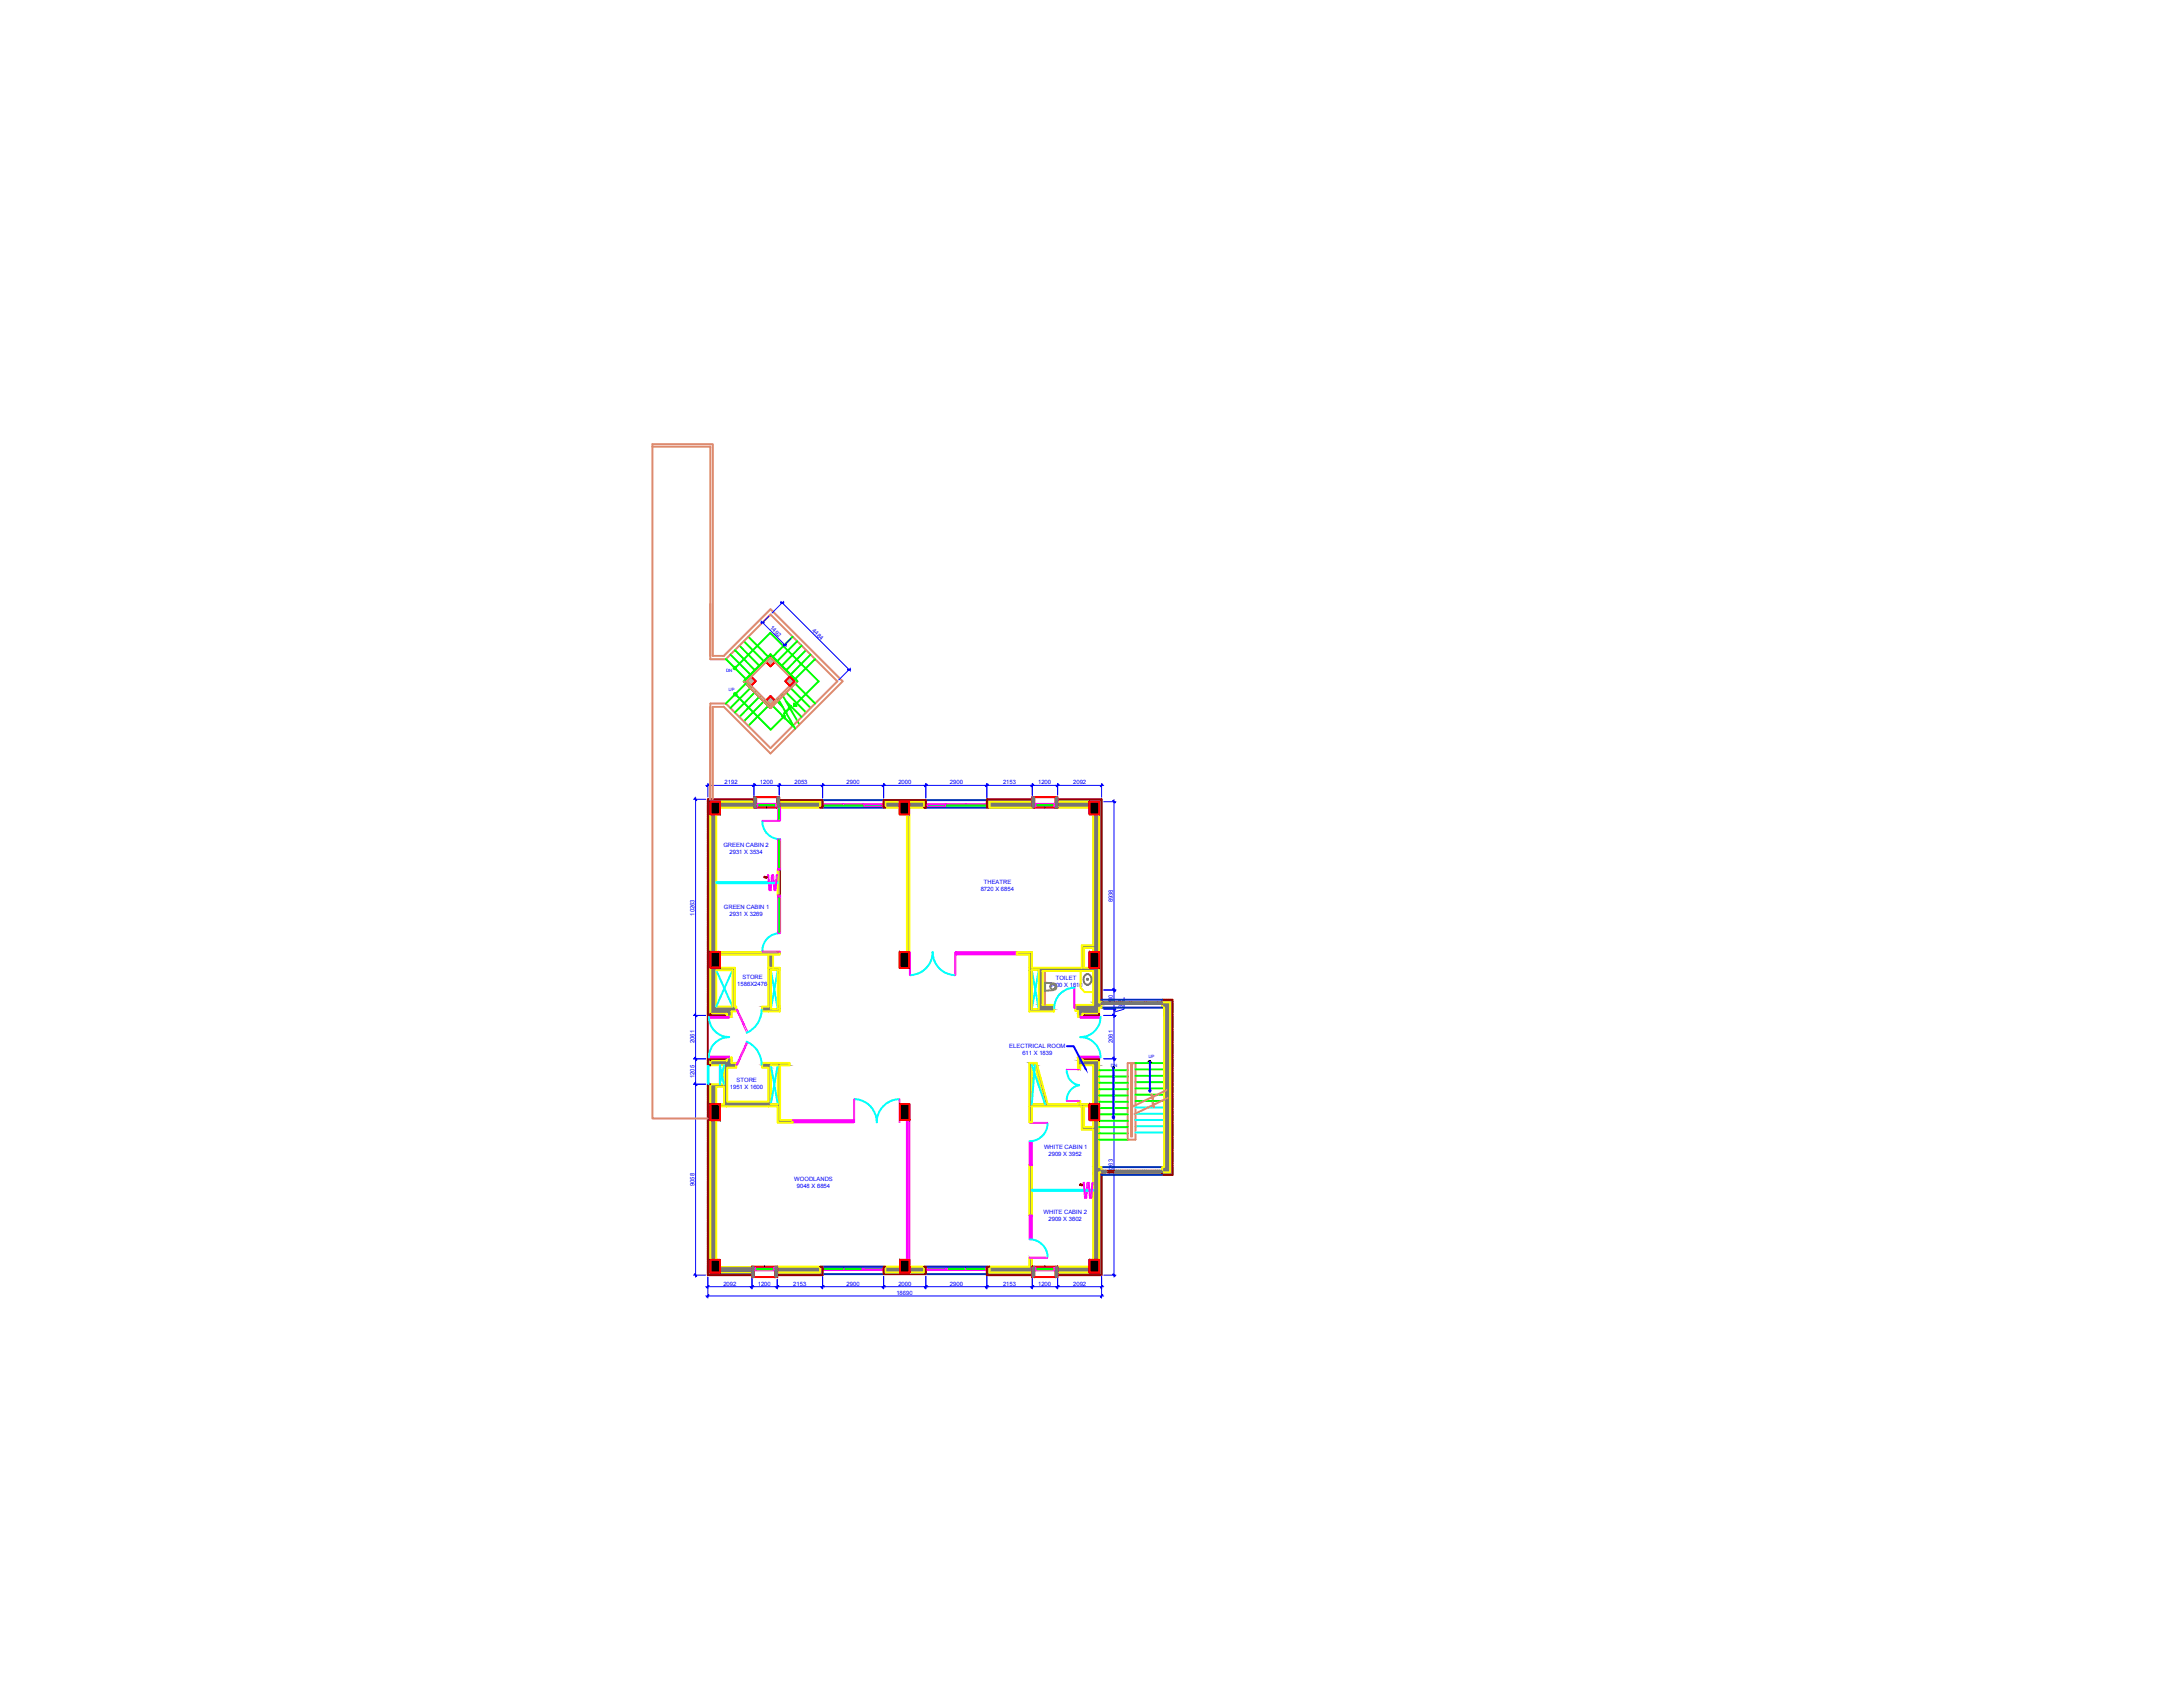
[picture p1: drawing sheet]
<svg xmlns="http://www.w3.org/2000/svg" width="279mm" height="216mm" viewBox="0 0 279 216" stroke-linecap="round" stroke-linejoin="round" font-family="sans-serif">
<defs><g id="words">
<g font-size=".8" fill="#00f">
<text x="98.5" y="80.4" transform="rotate(45 98.5 80.4)">1492</text>
<text x="103.9" y="80.7" transform="rotate(45 103.9 80.7)">4484</text>
<text x="92.7" y="100.4">2192</text>
<text x="97.3" y="100.4">1200</text>
<text x="101.7" y="100.4">2053</text>
<text x="108.4" y="100.4">2900</text>
<text x="115" y="100.4">2000</text>
<text x="121.6" y="100.4">2900</text>
<text x="128.4" y="100.4">2153</text>
<text x="132.9" y="100.4">1200</text>
<text x="137.4" y="100.4">2092</text>
<text x="92.6" y="108.4">GREEN CABIN 2</text>
<text x="93.4" y="109.3">2931 X 3534</text>
<text x="125.9" y="113.1">THEATRE</text>
<text x="88.9" y="117.2" transform="rotate(-90 88.9 117.2)">10263</text>
<text x="92.6" y="116.4">GREEN CABIN 1</text>
<text x="93.4" y="117.3">2931 X 3269</text>
<text x="125.5" y="114">8720 X 6854</text>
<text x="142.4" y="115.5" transform="rotate(-90 142.4 115.5)">8938</text>
<text x="95" y="125.3">STORE</text>
<text x="135.1" y="125.4">TOILET</text>
<text x="94.4" y="126.2">1586X2476</text>
<text x="134.3" y="126.3">2400 X 1610</text>
<text x="142.4" y="128.5" transform="rotate(-90 142.4 128.5)">900</text>
<text x="143.7" y="129" transform="rotate(-90 143.7 129)">305</text>
<text x="88.9" y="138" transform="rotate(-90 88.9 138)">1205</text>
<text x="88.9" y="133.5" transform="rotate(-90 88.9 133.5)">2061</text>
<text x="129.2" y="134.1">ELECTRICAL ROOM</text>
<text x="130.9" y="135.1">611 X 1839</text>
<text x="142.4" y="133.5" transform="rotate(-90 142.4 133.5)">2061</text>
<text x="93.4" y="139.3">1951 X 1600</text>
<text x="94.3" y="138.4">STORE</text>
<text x="133.6" y="147.1">WHITE CABIN 1</text>
<text x="134.2" y="147.9">2909 X 3952</text>
<text x="88.9" y="151.8" transform="rotate(-90 88.9 151.8)">9058</text>
<text x="101.7" y="151.2">WOODLANDS</text>
<text x="102" y="152.1">9048 X 6854</text>
<text x="133.6" y="155.3">WHITE CABIN 2</text>
<text x="142.4" y="150.4" transform="rotate(-90 142.4 150.4)">10263</text>
<text x="134.2" y="156.2">2909 X 3602</text>
<text x="92.6" y="164.5">2092</text>
<text x="97" y="164.5">1200</text>
<text x="101.5" y="164.5">2153</text>
<text x="108.4" y="164.5">2900</text>
<text x="114.7" y="165.7">18690</text>
<text x="115" y="164.5">2000</text>
<text x="121.6" y="164.5">2900</text>
<text x="128.4" y="164.5">2153</text>
<text x="132.9" y="164.5">1200</text>
<text x="137.4" y="164.5">2092</text>
</g>
<g font-size=".6" fill="#00f">
<text x="92.9" y="86.1">DN</text>
<text x="93.2" y="88.4">UP</text>
<text x="142.2" y="136.5">DN</text>
<text x="147" y="135.4">UP</text>
</g>
</g></defs>
<!-- layer: A- Hatch (W) -->
<g fill="#767676" stroke="#767676" stroke-width=".13">
<path d="M99.5 143.3h2v.4z"/>
<path d="M133.4 128.6h1.5z"/>
<path d="M131.7 129.1h3.2v.3z"/>
<path d="M131.7 136h1z"/>
<path d="M131.7 161h.4v1.1z"/>
<path d="M99.5 111.4h.3z"/>
<path d="M99.5 111.4h.3v3.2z"/>
<path d="M92.1 121.8h5.5z"/>
<path d="M92.1 122.2h7.7z"/>
<path d="M116.1 104.2l.3 17.6v-17.6zM116.1 104.2l.3 17.6h-.3z"/>
<path d="M99.8 136l1.3 .3v-.3zM99.8 136l1.3 .3h-1.3z"/>
<path d="M99.5 141.6l.3 1.7v-1.7zM99.5 141.6l.3 1.7h-.3z"/>
<path d="M99.5 143.3h2zM99.5 143.3h2z"/>
<path d="M131.7 141.6l.4 2v-2zM131.7 141.6l.4 2h-.4z"/>
<path d="M99.5 143.7h2zM99.5 143.3l2 .4h-2z"/>
<path d="M131.7 149.1l.4 6.5v-6.5zM131.7 149.1l.4 6.5h-.4z"/>
<path d="M139.9 104.2l.8 16.8v-16.8zM139.9 104.2l.8 16.8h-.8z"/>
<path d="M138.5 121l2.2 .3v-.3zM138.5 121l2.2 .3h-2.2z"/>
<path d="M139.9 121.3l.8 .5v-.5zM139.9 121.3l.8 .5h-.8z"/>
<path d="M131.7 121.8h.4zM131.7 121.8h.4z"/>
<path d="M131.7 121.8l.4 .4v-.4zM131.7 121.8l.4 .4h-.4z"/>
<path d="M130.1 121.8l1.6 .4v-.4zM130.1 121.8l1.6 .4h-1.6z"/>
<path d="M138.5 121.3l.2 2.6v-2.6zM138.5 121.3l.2 2.6h-.2z"/>
<path d="M131.7 122.2l.4 1.7v-1.7zM131.7 122.2l.4 1.7h-.4z"/>
<path d="M131.7 123.9l9 .2v-.2zM131.7 123.9l9 .2h-9z"/>
<path d="M132.9 124.1l7.8 .1zM132.9 124.1l7.8 .1z"/>
<path d="M132.9 124.2l7.8 .1v-.1zM132.9 124.2l7.8 .1h-7.8z"/>
<path d="M139.9 124.3l.8 4v-4zM139.9 124.3l.8 4h-.8z"/>
<path d="M132.9 124.3l.5 4.3v-4.3zM132.9 124.3l.5 4.3h-.5zM132.9 128.6h.5zM132.9 128.6h.5z"/>
<path d="M139.9 128.3l1.1 .3v-.3zM139.9 128.3l1.1 .3h-1.1z"/>
<path d="M148.7 128.3l1.1 .7v-.7zM148.7 128.3l1.1 .7h-1.1z"/>
<path d="M137.6 128.6l3.4 .4v-.4zM137.6 128.6l3.4 .4h-3.4z"/>
<path d="M132.9 128.6l2 .5v-.5zM132.9 128.6l2 .5h-2z"/>
<path d="M131.7 124.1l.4 5v-5zM131.7 124.1l.4 5h-.4z"/>
<path d="M137.6 129l3.1 .4v-.4zM137.6 129l3.1 .4h-3.1z"/>
<path d="M131.7 129.4h3.2zM131.7 129.1l3.2 .3h-3.2z"/>
<path d="M138 129.4l2.7 .3v-.3zM138 129.4l2.7 .3h-2.7z"/>
<path d="M138 129.7l.6 .4v-.4zM138 129.7l.6 .4h-.6z"/>
<path d="M138 135.3l.6 .4v-.4zM138 135.3l.6 .4h-.6z"/>
<path d="M93 135.3l.6 .4v-.4zM93 135.3l.6 .4h-.6z"/>
<path d="M90.9 135.7l2.7 .3v-.3zM90.9 135.7l2.7 .3h-2.7z"/>
<path d="M131.7 136l1.1 .3-.1-.3zM131.7 136l1.1 .3h-1.1z"/>
<path d="M132.1 136.3h.7zM132.1 136.3h.7z"/>
<path d="M131.7 136.3h.4zM131.7 136.3h.4z"/>
<path d="M138 135.7l2.7 .6v-.6zM138 135.7l2.7 .6h-2.7z"/>
<path d="M97.5 136l2.3 .3v-.3zM97.5 136l2.3 .3h-2.3z"/>
<path d="M90.9 136l3.3 .3v-.3zM90.9 136l3.3 .3h-3.3z"/>
<path d="M99.5 136.3h.3zM99.5 136.3h.3z"/>
<path d="M97.5 136.3l1.2 .3v-.3zM97.5 136.3l1.2 .3h-1.2z"/>
<path d="M92.7 136.3l1.5 .3v-.3zM92.7 136.3l1.5 .3h-1.5z"/>
<path d="M138 136.3l.3 .6v-.6zM138 136.3l.3 .6h-.3z"/>
<path d="M92.7 136.6l.4 2.2v-2.2zM92.7 136.6l.4 2.2h-.4z"/>
<path d="M90.9 138.8l2.2 .3v-.3zM90.9 138.8l2.2 .3h-2.2z"/>
<path d="M98.3 136.6l.4 4.4v-4.4zM98.3 136.6l.4 4.4h-.4z"/>
<path d="M92.7 139.1l.4 1.9v-1.9zM92.7 139.1l.4 1.9h-.4z"/>
<path d="M139.9 136.3l.8 5v-5zM139.9 136.3l.8 5h-.8z"/>
<path d="M138 140.9l.3 .4v-.4zM138 140.9l.3 .4h-.3z"/>
<path d="M132.4 136.3l1.7 5-1.3-5zM132.4 136.3l1.7 5h-.3z"/>
<path d="M131.7 136.3l.4 5v-5zM131.7 136.3l.4 5h-.4z"/>
<path d="M99.5 136.3l.3 5v-5zM99.5 136.3l.3 5h-.3z"/>
<path d="M92.7 141l6 .3v-.3zM92.7 141l6 .3h-6z"/>
<path d="M138 141.3h2.7zM138 141.3h2.7z"/>
<path d="M131.7 141.3h2.4zM131.7 141.3h2.4z"/>
<path d="M92.7 141.3h7.1zM92.7 141.3h7.1z"/>
<path d="M90.9 139.1l.8 2.2v-2.2zM90.9 139.1l.8 2.2h-.8z"/>
<path d="M131.7 141.3l9 .3v-.3zM131.7 141.3l9 .3h-9z"/>
<path d="M90.9 141.3l8.9 .3v-.3zM90.9 141.3l8.9 .3h-8.9z"/>
<path d="M139.9 143.4l.8 .8v-.8zM139.9 143.4l.8 .8h-.8z"/>
<path d="M138.5 141.6l.2 2.6v-2.6zM138.5 141.6l.2 2.6h-.2z"/>
<path d="M138.5 144.2l2.2 .4v-.4zM138.5 144.2l2.2 .4h-2.2z"/>
<path d="M149 129l.8 20.4v-20.4zM149 129l.8 20.4h-.8z"/>
<path d="M139.9 144.6l.8 4.8v-4.8zM139.9 144.6l.8 4.8h-.8z"/>
<path d="M148.7 149.4l1.1 .6v-.6zM148.7 149.4l1.1 .6h-1.1z"/>
<path d="M139.9 149.4l1.1 .6v-.6zM139.9 149.4l1.1 .6h-1.1z"/>
<path d="M131.7 161h.4zM131.7 161h.4z"/>
<path d="M139.9 150l.8 11.2v-11.2zM139.9 150l.8 11.2h-.8z"/>
<path d="M90.9 143.4l.8 17.8v-17.8zM90.9 143.4l.8 17.8h-.8z"/>
<path d="M131.7 162.1h.4zM131.7 161l.4 1.1h-.4z"/>
<path d="M135.4 162.1l4 .7v-.7zM135.4 162.1l4 .7h-4z"/>
<path d="M126.6 162.1l5.5 .7v-.7zM126.6 162.1l5.5 .7h-5.5z"/>
<path d="M116.4 162.1l1.9 .7v-.7zM116.4 162.1l1.9 .7h-1.9z"/>
<path d="M113.3 162.1l1.9 .7v-.7zM113.3 162.1l1.9 .7h-1.9z"/>
<path d="M99.5 162.1l5.5 .7v-.7zM99.5 162.1l5.5 .7h-5.5z"/>
<path d="M92.1 162.1l4.1 .7v-.7zM92.1 162.1l4.1 .7h-4.1z"/>
<path d="M126.6 102.6l5.5 .8v-.8zM126.6 102.6l5.5 .8h-5.5zM126.6 103.4h5.5zM126.6 103.4h5.5z"/>
<path d="M116.4 102.6l1.9 .8v-.8zM116.4 102.6l1.9 .8h-1.9z"/>
<path d="M113.3 102.6l1.9 .8v-.8zM113.3 102.6l1.9 .8h-1.9z"/>
<path d="M99.7 102.6l5.3 .8v-.8zM99.7 102.6l5.3 .8h-5.3z"/>
<path d="M92.1 102.6l4.4 .8v-.8zM92.1 102.6l4.4 .8h-4.4z"/>
<path d="M135.4 102.6l4 .8v-.8zM135.4 102.6l4 .8h-4z"/>
<path d="M99.5 114.6h.3zM99.5 111.4l.3 3.2h-.3z"/>
<path d="M92.1 121.8h7.7zM92.1 121.8h7.7z"/>
<path d="M90.9 104.2l.8 17.6v-17.6zM90.9 104.2l.8 17.6h-.8z"/>
<path d="M92.1 121.8l7.7 .4v-.4zM92.1 121.8l7.7 .4h-7.7zM92.1 122.2h7.7z"/>
<path d="M98.3 122.2l.7 1.7v-1.7zM98.3 122.2l.7 1.7h-.7z"/>
<path d="M98.3 123.9l1.5 .2v-.2zM98.3 123.9l1.5 .2h-1.5z"/>
<path d="M90.9 123.9l3.2 .3v-.3zM90.9 123.9l3.2 .3h-3.2z"/>
<path d="M93.7 124.2h.4zM93.7 124.2h.4z"/>
<path d="M93.7 124.2l.4 4.6v-4.6zM93.7 124.2l.4 4.6h-.4z"/>
<path d="M90.9 124.2l.8 4.6v-4.6zM90.9 124.2l.8 4.6h-.8z"/>
<path d="M98.3 124.1l.4 4.7v-4.7zM98.3 124.1l.4 4.7h-.4z"/>
<path d="M93.7 128.8h.5zM93.7 128.8h.5z"/>
<path d="M90.9 128.8h2.8zM90.9 128.8h2.8z"/>
<path d="M99.5 124.1l.3 5v-5zM99.5 124.1l.3 5h-.3z"/>
<path d="M97.5 128.8l1.2 .3v-.3zM97.5 128.8l1.2 .3h-1.2z"/>
<path d="M97.5 129.1l2.3 .3v-.3zM97.5 129.1l2.3 .3h-2.3z"/>
<path d="M90.9 128.8l3.3 .6v-.6zM90.9 128.8l3.3 .6h-3.3z"/>
<path d="M90.9 129.4l2.7 .3v-.3zM90.9 129.4l2.7 .3h-2.7z"/>
<path d="M93 129.7l.6 .4v-.4zM93 129.7l.6 .4h-.6z"/>
</g>
<!-- layer: A- Hatch (S) -->
<g fill="none" stroke="#767676" stroke-width=".25">
<path d="M90.7 102.3h-.1M90.9 102.3l-.3 .3M90.9 102.7l-.3 .4M90.9 103l-.3 .3M90.9 103.2l-.3 .3M90.9 103.4l-.3 .4M90.9 103.7l-.3 .3M90.9 103.9l-.3 .3M90.9 104.2l-.3 .3M90.9 104.4l-.3 .3M90.9 104.6l-.3 .4M90.9 104.9l-.3 .3"/>
<path d="M90.9 105.1l-.3 .3M90.9 105.3l-.3 .4M90.9 105.6l-.3 .3M90.9 105.8l-.3 .3M90.9 106.1l-.3 .3M90.9 106.3l-.3 .3M90.9 106.5l-.3 .4M90.9 106.8l-.3 .3M90.9 107l-.3 .3M90.9 107.2l-.3 .4M90.9 107.5l-.3 .3M90.9 107.7l-.3 .3"/>
<path d="M90.9 108l-.3 .3M90.9 108.2l-.3 .3M90.9 108.5l-.3 .3M90.9 108.7l-.3 .3M90.9 108.9l-.3 .4M90.9 109.2l-.3 .3M90.9 109.4l-.3 .3M90.9 109.6l-.3 .4M90.9 109.9l-.3 .3M90.9 110.1l-.3 .3M90.9 110.4l-.3 .3M90.9 110.6l-.3 .3"/>
<path d="M90.9 110.8l-.3 .4M90.9 111.1l-.3 .3M90.9 111.3l-.3 .3M90.9 111.5l-.3 .4M90.9 111.8l-.3 .3M90.9 112l-.3 .3M90.9 112.3l-.3 .3M90.9 112.5l-.3 .3M90.9 112.7l-.3 .4M90.9 113l-.3 .3M90.9 113.2l-.3 .3M90.9 113.4l-.3 .4"/>
<path d="M90.9 113.7l-.3 .3M90.9 113.9l-.3 .4M90.9 114.2l-.3 .3M90.9 114.4l-.3 .3M90.9 114.6l-.3 .4M90.9 114.9l-.3 .3M90.9 115.1l-.3 .3M90.9 115.4l-.3 .3M90.9 115.6l-.3 .3M90.9 115.8l-.3 .4M90.9 116.1l-.3 .3M90.9 116.3l-.3 .3"/>
<path d="M90.9 116.6l-.3 .3M90.9 116.8l-.3 .3M90.9 117l-.3 .3M90.9 117.3l-.3 .3M90.9 117.5l-.3 .3M90.9 117.7l-.3 .4M90.9 118l-.3 .3M90.9 118.2l-.3 .3M90.9 118.5l-.3 .3M90.9 118.7l-.3 .3M90.9 118.9l-.3 .3M90.9 119.2l-.3 .3"/>
<path d="M90.9 119.4l-.3 .3M90.9 119.6l-.3 .4M90.9 119.9l-.3 .3M91.1 102.3l-.5 .5M91.4 102.3l-.4 .3M91.6 102.3l-.3 .3M91.8 102.3l-.3 .3M92.1 102.3l-.3 .3M92.3 102.3l-.3 .3M92.6 102.3l-.4 .3M92.8 102.3l-.3 .3M93 102.3l-.3 .3"/>
<path d="M93.3 102.3l-.4 .3M93.5 102.3l-.3 .3M93.7 102.3l-.3 .3M94 102.3l-.3 .3M94.2 102.3l-.3 .3M94.5 102.3l-.4 .3M94.7 102.3l-.3 .3M94.9 102.3l-.3 .3M95.2 102.3l-.4 .3M95.4 102.3l-.3 .3M95.7 102.3l-.4 .3M95.9 102.3l-.3 .3"/>
<path d="M96.1 102.3l-.3 .3M96.4 102.3l-.3 .3M96.6 102l-.1 .1M96.8 102.1l-.5 .5M96.8 102.6l-.3 .3M96.8 102.8l-.3 .3M96.8 103.3l-.1 .1M96.8 102.4l-.3 .2M96.8 103.1l-.3 .2M99.5 102h.1M99.7 103l-.2 .2M99.7 102l-.2 .3"/>
<path d="M99.7 102.2l-.2 .3M99.7 102.7l-.2 .3M99.7 103.2l-.1 .2M99.8 102.4l-.3 .4M100.1 102.4l-.2 .2M100.3 102.4l-.2 .2M100.5 102.4l-.2 .2M100.8 102.4l-.2 .2M101 102.4l-.2 .2M101.3 102.4l-.3 .2M101.5 102.4l-.2 .2M101.7 102.4l-.2 .2"/>
<path d="M102 102.4l-.2 .2M102.2 102.4l-.2 .2M102.4 102.4l-.2 .2M102.7 102.4l-.2 .2M102.9 102.4l-.2 .2M103.2 102.4l-.2 .2M103.4 102.4l-.2 .2M103.6 102.4l-.2 .2M103.9 102.4l-.2 .2M104.1 102.4l-.2 .2M104.4 102.4l-.3 .2M104.6 102.4l-.2 .2"/>
<path d="M104.8 102.4l-.2 .2M105.1 102.4l-.2 .2M105.3 102.4l-.3 .4M105.3 102.7l-.3 .3M105.3 102.9l-.3 .3M105.3 103.1l-.1 .1M113.2 102.4l-.1 .1M113.3 102.8l-.2 .1M113.3 103l-.2 .2M113.4 102.4l-.3 .3M113.6 102.4l-.2 .2M113.9 102.4l-.2 .2"/>
<path d="M114.1 102.4l-.2 .2M114.4 102.4l-.2 .2M114.6 102.4l-.2 .2M114.8 102.4l-.2 .2M115.1 102.4l-.2 .2M115.3 102.4l-.2 .2M115.5 102.4l-.1 .2M115.8 102.4l-.2 .2M116 102.4l-.2 .2M116.3 102.4l-.2 .2M116.5 102.4l-.2 .2M116.8 102.4l-.3 .2"/>
<path d="M117 102.4l-.2 .2M117.2 102.4l-.2 .2M117.5 102.4l-.2 .2M117.7 102.4l-.2 .2M117.9 102.4l-.2 .2M118.2 102.4l-.2 .2M118.4 102.4l-.2 .2M118.5 102.6l-.2 .2M118.5 102.8l-.2 .2M118.5 103l-.2 .2M126.4 102.3l-.1 .1M126.6 102.3l-.3 .3"/>
<path d="M126.6 102.8l-.3 .3M126.6 103l-.1 .1M126.9 102.3l-.6 .5M127.1 102.3l-.3 .3M127.4 102.3l-.4 .3M127.6 102.3l-.3 .3M127.8 102.3l-.3 .3M128.1 102.3l-.4 .3M128.3 102.3l-.3 .3M128.5 102.3l-.3 .3M128.8 102.3l-.3 .3M129 102.3l-.3 .3"/>
<path d="M129.3 102.3l-.4 .3M129.5 102.3l-.3 .3M129.7 102.3l-.3 .3M130 102.3l-.4 .3M130.2 102.3l-.3 .3M130.5 102.3l-.4 .3M130.7 102.3l-.3 .3M130.9 102.3l-.3 .3M131.2 102.3l-.4 .3M131.4 102.3l-.3 .3M131.6 102.3l-.3 .3M131.9 102.3l-.3 .3"/>
<path d="M132.1 102h.1M132.4 102l-.6 .6M132.4 102.2l-.4 .4M132.4 102.7l-.3 .3M132.4 102.5l-.3 .3M132.4 103l-.3 .2M132.4 103.2l-.2 .2M135.3 102l-.2 .2M135.4 102.9l-.3 .2M135.4 103.1l-.3 .3M135.4 103.3l-.1 .1M135.4 102.1l-.3 .3"/>
<path d="M135.4 102.3l-.3 .4M135.7 102.3l-.6 .6M135.9 102.3l-.3 .3M136.2 102.3l-.4 .3M136.4 102.3l-.3 .3M136.7 102.3l-.4 .3M136.9 102.3l-.3 .3M137.1 102.3l-.3 .3M137.4 102.3l-.4 .3M137.6 102.3l-.3 .3M137.8 102.3l-.3 .3M138.1 102.3l-.3 .3"/>
<path d="M138.3 102.3l-.3 .3M138.6 102.3l-.4 .3M138.8 102.3l-.3 .3M139 102.3l-.3 .3M139.3 102.3l-.4 .3M139.5 102.3l-.3 .3M139.7 102.3l-.3 .3M140 102.3l-.3 .3M140.2 102.3l-.3 .3M140.5 102.3l-.4 .3M140.7 102.3l-.3 .3M140.9 102.3l-.3 .3"/>
<path d="M141 102.5l-.3 .3M141 102.7l-.3 .3M141 102.9l-.3 .4M141 103.2l-.3 .3M141 103.4l-.3 .3M141 103.6l-.3 .4M141 103.9l-.3 .3M141 104.1l-.3 .4M141 104.4l-.3 .3M141 104.6l-.3 .3M141 104.9l-.3 .3M141 105.1l-.3 .3"/>
<path d="M141 105.3l-.3 .4M141 105.6l-.3 .3M141 105.8l-.3 .3M141 106l-.3 .4M141 106.3l-.3 .3M141 106.5l-.3 .3M141 106.8l-.3 .3M141 107l-.3 .3M141 107.2l-.3 .4M141 107.5l-.3 .3M141 107.7l-.3 .3M141 107.9l-.3 .4"/>
<path d="M141 108.2l-.3 .3M141 108.4l-.3 .3M141 108.7l-.3 .3M141 108.9l-.3 .3M141 109.1l-.3 .4M141 109.4l-.3 .3M141 109.6l-.3 .3M141 109.8l-.3 .4M141 110.1l-.3 .3M141 110.3l-.3 .4M141 110.6l-.3 .3M141 110.8l-.3 .3"/>
<path d="M141 111l-.3 .4M141 111.3l-.3 .3M141 111.5l-.3 .3M141 111.8l-.3 .3M141 112l-.3 .3M141 112.2l-.3 .4M141 112.5l-.3 .3M141 112.7l-.3 .3M141 113l-.3 .3M141 113.2l-.3 .3M141 113.4l-.3 .3M141 113.7l-.3 .3"/>
<path d="M141 113.9l-.3 .3M141 114.1l-.3 .4M141 114.4l-.3 .3M141 114.6l-.3 .3M141 114.9l-.3 .3M141 115.1l-.3 .3M141 115.3l-.3 .3M141 115.6l-.3 .3M141 115.8l-.3 .3M141 116l-.3 .4M141 116.3l-.3 .3M141 116.5l-.3 .4"/>
<path d="M141 116.8l-.3 .3M141 117l-.3 .3M141 117.2l-.3 .4M141 117.5l-.3 .3M141 117.7l-.3 .3M141 118l-.3 .3M141 118.2l-.3 .3M141 118.4l-.3 .4M141 118.7l-.3 .3M141 118.9l-.3 .3M141 119.1l-.3 .4M141 119.4l-.3 .3"/>
<path d="M141 119.6l-.3 .3M141 119.9l-.3 .3M90.6 138.8h.1M90.8 135.5l-.2 .2M90.9 138.8l-.3 .2M90.9 120.1l-.3 .4M90.9 120.4l-.3 .3M90.9 120.6l-.3 .3M90.9 120.8l-.3 .4M90.9 121.1l-.3 .3M90.9 121.3l-.3 .3M90.9 121.6l-.3 .3"/>
<path d="M90.9 121.8l-.3 .3M90.9 122l-.3 .4M90.9 122.3l-.3 .3M90.9 122.5l-.3 .3M90.9 122.7l-.3 .4M90.9 123l-.3 .3M90.9 123.2l-.3 .3M90.9 123.5l-.3 .3M90.9 123.7l-.3 .3M90.9 123.9l-.3 .4M90.9 124.2l-.3 .3M90.9 124.4l-.3 .3"/>
<path d="M90.9 124.6l-.3 .4M90.9 124.9l-.3 .3M90.9 125.1l-.3 .3M90.9 125.4l-.3 .3M90.9 125.6l-.3 .3M90.9 125.8l-.3 .4M90.9 126.1l-.3 .3M90.9 126.3l-.3 .3M90.9 126.5l-.3 .4M90.9 126.8l-.3 .3M90.9 127l-.3 .4M90.9 127.3l-.3 .3"/>
<path d="M90.9 127.5l-.3 .3M90.9 127.8l-.3 .3M90.9 128l-.3 .3M90.9 128.2l-.3 .4M90.9 128.5l-.3 .3M90.9 128.7l-.3 .3M90.9 128.9l-.3 .4M90.9 129.2l-.3 .3M90.9 129.4l-.3 .3M90.9 129.7l-.3 .3M90.9 135.9l-.3 .3M90.9 136.1l-.2 .2"/>
<path d="M90.9 136.3h.1M90.9 139l-.3 .3M90.9 139.2l-.3 .3M90.9 139.4l-.3 .4M90.9 139.7l-.3 .3M90.9 139.9l-.3 .3M91 135.5l-.4 .4M91.1 129.7l-.2 .3M91.2 135.5l-.1 .2M91.3 129.7l-.2 .3M91.5 135.5l-.2 .2M91.5 129.7l-.2 .3"/>
<path d="M91.7 135.5l-.2 .2M91.8 129.7l-.2 .3M92 135.5l-.2 .2M92 129.7l-.2 .3M92.2 135.5l-.2 .2M92.2 129.7l-.1 .3M92.4 135.5l-.2 .2M92.5 129.7l-.2 .3M92.7 135.5l-.2 .2M92.7 129.7l-.2 .3M92.9 135.4h-.1M93 129.7l-.2 .3"/>
<path d="M93 129.9l-.2 .2M93 135.4l-.3 .3M93 135.7h.1M141 120.1l-.3 .3M141 120.3l-.3 .4M141 120.6l-.3 .3M141 120.8l-.3 .3M141 121l-.3 .4M141 121.3l-.3 .3M141 121.5l-.3 .3M141 121.8l-.3 .3M141 122l-.3 .3"/>
<path d="M141 122.3l-.3 .3M141 122.5l-.3 .3M141 122.7l-.3 .3M141 123l-.3 .3M141 123.2l-.3 .3M141 123.4l-.3 .4M141 123.7l-.3 .3M141 123.9l-.3 .3M141 124.2l-.3 .3M141 124.4l-.3 .3M141 124.6l-.3 .4M141 124.9l-.3 .3"/>
<path d="M141 125.1l-.3 .3M141 125.3l-.3 .4M141 125.6l-.3 .3M141 125.8l-.3 .3M141 126.1l-.3 .3M141 126.3l-.3 .3M141 126.5l-.3 .4M141 126.8l-.3 .3M141 127l-.3 .3M141 127.2l-.3 .4M141 127.5l-.3 .3M141 127.7l-.2 .2"/>
<path d="M148.9 127.9l-.2 .2M149.1 127.9l-.3 .4M149.4 127.9l-.4 .4M149.6 127.9l-.3 .4M149.8 127.9l-.3 .4M150.1 127.9l-.4 .4M150.1 128.2l-.3 .3M150.1 128.4l-.3 .3M150.1 128.6l-.3 .4M150.1 128.9l-.3 .3M150.1 129.1l-.3 .3M150.1 129.4l-.3 .3"/>
<path d="M150.1 129.6l-.3 .3M150.1 129.9l-.3 .3M150.1 130.1l-.3 .3M150.1 130.3l-.3 .3M150.1 130.5l-.3 .4M150.1 130.8l-.3 .3M150.1 131l-.3 .4M150.1 131.3l-.3 .3M150.1 131.5l-.3 .3M150.1 131.8l-.3 .3M150.1 132l-.3 .3M150.1 132.2l-.3 .3"/>
<path d="M150.1 132.5l-.3 .3M150.1 132.7l-.3 .3M150.1 132.9l-.3 .4M150.1 133.2l-.3 .3M150.1 133.4l-.3 .3M150.1 133.7l-.3 .3M150.1 133.9l-.3 .3M150.1 134.1l-.3 .3M150.1 134.4l-.3 .3M150.1 134.6l-.3 .3M150.1 134.8l-.3 .4M150.1 135.1l-.3 .3"/>
<path d="M150.1 135.3l-.3 .4M150.1 135.6l-.3 .3M150.1 135.8l-.3 .3M150.1 136l-.3 .4M150.1 136.3l-.3 .3M150.1 136.5l-.3 .3M150.1 136.8l-.3 .3M150.1 137l-.3 .3M150.1 137.2l-.3 .4M150.1 137.5l-.3 .3M150.1 137.7l-.3 .3M150.1 137.9l-.3 .4"/>
<path d="M150.1 138.2l-.3 .3M150.1 138.4l-.3 .3M150.1 138.7l-.3 .3M150.1 138.9l-.3 .3M150.1 139.1l-.3 .4M150.1 139.4l-.3 .3M150.1 139.6l-.3 .3M150.1 139.8l-.3 .4M90.9 140.1l-.3 .4M90.9 140.4l-.3 .3M90.9 140.6l-.3 .3M90.9 140.9l-.3 .3"/>
<path d="M90.9 141.1l-.3 .3M90.9 141.3l-.3 .4M90.9 141.6l-.3 .3M90.9 141.8l-.3 .3M90.9 142l-.3 .4M90.9 142.3l-.3 .3M90.9 142.5l-.3 .3M90.9 142.8l-.3 .3M90.9 143l-.3 .3M90.9 143.2l-.3 .4M90.9 143.5l-.3 .3M90.9 143.7l-.3 .3"/>
<path d="M90.9 143.9l-.3 .4M90.9 144.2l-.3 .3M90.9 144.4l-.3 .4M90.9 144.7l-.3 .3M90.9 144.9l-.3 .3M90.9 145.2l-.3 .3M90.9 145.4l-.3 .3M90.9 145.6l-.3 .3M90.9 145.9l-.3 .3M90.9 146.1l-.3 .3M90.9 146.3l-.3 .4M90.9 146.6l-.3 .3"/>
<path d="M90.9 146.8l-.3 .3M90.9 147.1l-.3 .3M90.9 147.3l-.3 .3M90.9 147.5l-.3 .3M90.9 147.8l-.3 .3M90.9 148l-.3 .3M90.9 148.2l-.3 .4M90.9 148.5l-.3 .3M90.9 148.7l-.3 .3M90.9 149l-.3 .3M90.9 149.2l-.3 .3M90.9 149.4l-.3 .4"/>
<path d="M90.9 149.7l-.3 .3M90.9 149.9l-.3 .3M90.9 150.1l-.3 .4M90.9 150.4l-.3 .3M90.9 150.6l-.3 .4M90.9 150.9l-.3 .3M90.9 151.1l-.3 .3M90.9 151.3l-.3 .4M90.9 151.6l-.3 .3M90.9 151.8l-.3 .3M90.9 152.1l-.3 .3M90.9 152.3l-.3 .3"/>
<path d="M90.9 152.5l-.3 .4M90.9 152.8l-.3 .3M90.9 153l-.3 .3M90.9 153.2l-.3 .4M90.9 153.5l-.3 .3M90.9 153.7l-.3 .3M90.9 154l-.3 .3M90.9 154.2l-.3 .3M90.9 154.4l-.3 .4M90.9 157.8l-.3 .3M90.9 154.7l-.3 .3M90.9 154.9l-.3 .4"/>
<path d="M90.9 155.1l-.3 .4M90.9 155.4l-.3 .3M90.9 158.7l-.3 .4M90.9 155.6l-.3 .3M90.9 155.9l-.3 .3M90.9 156.1l-.3 .3M90.9 156.4l-.3 .3M90.9 159.7l-.3 .3M90.9 156.6l-.3 .3M90.9 156.8l-.3 .4M90.9 157.1l-.3 .3M90.9 157.3l-.3 .3"/>
<path d="M90.9 157.5l-.3 .4M90.9 158l-.3 .3M90.9 158.3l-.3 .3M90.9 158.5l-.3 .3M90.9 159l-.3 .3M90.9 159.2l-.3 .3M90.9 159.4l-.3 .4M90.9 159.9l-.3 .3M140.8 150l-.1 .2M141 150.1l-.3 .3M141 150.4l-.3 .3M141 150.6l-.3 .3"/>
<path d="M141 150.8l-.3 .4M141 151.1l-.3 .3M141 151.3l-.3 .4M141 151.6l-.3 .3M141 151.8l-.3 .3M141 152l-.3 .4M141 152.3l-.3 .3M141 152.5l-.3 .3M141 152.8l-.3 .3M141 153l-.3 .3M141 153.2l-.3 .4M141 153.5l-.3 .3"/>
<path d="M141 153.7l-.3 .3M141 153.9l-.3 .4M141 154.2l-.3 .3M141 154.4l-.3 .3M141 154.7l-.3 .3M141 154.9l-.3 .3M141 155.1l-.3 .4M141 155.4l-.3 .3M141 155.6l-.3 .3M141 155.8l-.3 .4M141 156.1l-.3 .3M141 156.3l-.3 .3"/>
<path d="M141 156.6l-.3 .3M141 156.8l-.3 .3M141 157l-.3 .4M141 157.3l-.3 .3M141 157.5l-.3 .3M141 157.7l-.3 .4M141 158l-.3 .3M141 158.2l-.3 .4M141 158.5l-.3 .3M141 158.7l-.3 .3M141 159l-.3 .3M141 159.2l-.3 .3"/>
<path d="M141 159.4l-.3 .3M141 159.7l-.3 .3M141 159.9l-.3 .3M148.9 150l-.2 .3M149.2 150l-.3 .4M149.4 150l-.3 .4M149.7 150l-.4 .4M150.1 140.1l-.3 .3M150.1 140.3l-.3 .3M150.1 140.6l-.3 .3M150.1 140.8l-.3 .3M150.1 141l-.3 .4"/>
<path d="M150.1 141.3l-.3 .3M150.1 141.5l-.3 .4M150.1 141.7l-.3 .4M150.1 142l-.3 .3M150.1 142.2l-.3 .4M150.1 142.5l-.3 .3M150.1 142.7l-.3 .3M150.1 143l-.3 .3M150.1 143.2l-.3 .3M150.1 143.4l-.3 .4M150.1 143.7l-.3 .3M150.1 143.9l-.3 .3"/>
<path d="M150.1 144.1l-.3 .4M150.1 144.4l-.3 .3M150.1 144.6l-.3 .3M150.1 144.9l-.3 .3M150.1 145.1l-.3 .3M150.1 145.3l-.3 .4M150.1 145.6l-.3 .3M150.1 145.8l-.3 .3M150.1 146l-.3 .4M150.1 146.3l-.3 .3M150.1 146.5l-.3 .3M150.1 146.8l-.3 .3"/>
<path d="M150.1 147l-.3 .3M150.1 147.2l-.3 .4M150.1 147.5l-.3 .3M150.1 147.7l-.3 .3M150.1 147.9l-.3 .4M150.1 148.2l-.3 .3M150.1 148.4l-.3 .4M150.1 148.7l-.3 .3M150.1 148.9l-.3 .3M150.1 149.2l-.3 .3M150.1 149.4l-.3 .3M150.1 149.6l-.3 .3"/>
<path d="M150.1 149.9l-.5 .5M150.1 150.1l-.3 .3M150.1 150.3v.1M90.9 160.6l-.3 .4M90.9 161.6l-.3 .3M90.9 160.2l-.3 .3M90.9 160.4l-.3 .3M90.9 160.9l-.3 .3M90.9 161.1l-.3 .3M90.9 161.3l-.3 .4M90.9 161.8l-.3 .4M90.9 162.1l-.3 .3"/>
<path d="M90.9 162.3l-.3 .3M90.9 162.6l-.3 .3M90.9 162.8l-.3 .3M91.1 162.8l-.3 .4M91.3 162.8l-.3 .4M91.6 162.8l-.4 .4M91.8 162.8l-.3 .4M92 162.8l-.3 .4M92.3 162.8l-.4 .4M92.5 162.8l-.3 .4M92.8 162.8l-.4 .4M93 162.8l-.3 .4"/>
<path d="M93.2 162.8l-.3 .4M93.5 162.8l-.4 .4M93.7 162.8l-.3 .4M93.9 162.8l-.3 .4M94.2 162.8l-.3 .4M94.4 162.8l-.3 .4M94.7 162.8l-.4 .4M94.9 162.8l-.3 .4M95.1 162.8l-.3 .4M95.4 162.8l-.4 .4M95.6 162.8l-.3 .4M95.8 162.8l-.3 .4"/>
<path d="M96.1 162.8l-.3 .4M96.4 162.1l-.2 .1M96.5 162.4l-.3 .3M96.5 162.7l-.5 .5M96.5 162.2l-.3 .3M96.5 162.9l-.3 .3M96.5 163.1l-.3 .3M96.5 163.4h.1M99.2 162.1h.1M99.5 162.1l-.3 .3M99.5 162.8l-.3 .3M99.5 162.3l-.3 .3"/>
<path d="M99.5 162.6l-.3 .2M99.5 163.3l-.2 .1M99.7 162.8l-.5 .5M99.9 162.8l-.3 .4M100.1 162.8l-.3 .4M100.4 162.8l-.3 .4M100.6 162.8l-.3 .4M100.9 162.8l-.4 .4M101.1 162.8l-.3 .4M101.3 162.8l-.3 .4M101.6 162.8l-.4 .4M101.8 162.8l-.3 .4"/>
<path d="M102 162.8l-.3 .4M102.3 162.8l-.3 .4M102.5 162.8l-.3 .4M102.8 162.8l-.4 .4M103 162.8l-.3 .4M103.2 162.8l-.3 .4M103.5 162.8l-.4 .4M103.7 162.8l-.3 .4M103.9 162.8l-.3 .4M104.2 162.8l-.3 .4M104.4 162.8l-.3 .4M104.7 162.8l-.3 .4"/>
<path d="M104.9 162.8l-.3 .4M105.2 162.1l-.2 .2M105.3 162.2l-.3 .4M105.3 162.5l-.3 .3M105.3 162.7l-.5 .5M105.3 163l-.2 .2M113.3 162.1l-.2 .2M113.3 162.3l-.2 .2M113.3 162.6l-.2 .2M113.3 162.8l-.2 .2M113.5 162.8l-.2 .3M113.7 162.8l-.2 .3"/>
<path d="M114 162.8l-.3 .3M114.2 162.8l-.2 .3M114.4 162.8l-.2 .3M114.7 162.8l-.2 .3M114.9 162.8l-.2 .3M115.1 162.8l-.1 .3M115.4 162.8l-.2 .3M115.6 162.8l-.2 .3M115.9 162.8l-.2 .3M116.1 162.8l-.2 .3M116.4 162.8l-.3 .3M116.6 162.8l-.2 .3"/>
<path d="M116.8 162.8l-.2 .3M117.1 162.8l-.2 .3M117.3 162.8l-.2 .3M117.5 162.8l-.2 .3M117.8 162.8l-.2 .3M118 162.8l-.2 .3M118.3 162.1h.1M118.5 162.2l-.2 .1M118.5 162.4l-.2 .2M118.5 162.6l-.5 .5M118.5 162.8l-.2 .3M126.4 162.1l-.1 .1"/>
<path d="M126.6 162.1l-.3 .3M126.6 162.3l-.3 .4M126.6 162.6l-.3 .3M126.6 162.8l-.3 .3M126.8 162.8l-.3 .4M127.1 162.8l-.4 .4M127.3 162.8l-.3 .4M127.6 162.8l-.4 .4M127.8 162.8l-.3 .4M128 162.8l-.3 .4M128.3 162.8l-.4 .4M128.5 162.8l-.3 .4"/>
<path d="M128.7 162.8l-.3 .4M129 162.8l-.3 .4M129.2 162.8l-.3 .4M129.5 162.8l-.4 .4M129.7 162.8l-.3 .4M129.9 162.8l-.3 .4M130.2 162.8l-.4 .4M130.4 162.8l-.3 .4M130.6 162.8l-.3 .4M130.9 162.8l-.3 .4M131.1 162.8l-.3 .4M131.4 162.8l-.4 .4"/>
<path d="M131.6 162.8l-.3 .4M131.8 162.8l-.3 .4M132.1 162.8l-.4 .4M132.4 162.1l-.3 .2M132.4 162.6l-.3 .2M132.4 162.8l-.4 .4M132.4 163.3l-.2 .1M132.4 162.3l-.3 .3M132.4 163l-.3 .3M135.2 162.1l-.1 .1M135.4 162.2l-.3 .3M135.4 162.7l-.3 .3"/>
<path d="M135.4 162.4l-.3 .3M135.4 163.4h-.1M135.4 162.8l-.3 .4M135.7 162.8l-.6 .6M135.9 162.8l-.3 .4M136.1 162.8l-.3 .4M136.4 162.8l-.4 .4M136.6 162.8l-.3 .4M136.8 162.8l-.3 .4M137.1 162.8l-.3 .4M137.3 162.8l-.3 .4M137.6 162.8l-.4 .4"/>
<path d="M137.8 162.8l-.3 .4M138 162.8l-.3 .4M138.3 162.8l-.4 .4M138.5 162.8l-.3 .4M138.7 162.8l-.3 .4M139 162.8l-.3 .4M139.2 162.8l-.3 .4M139.5 162.8l-.4 .4M139.7 162.8l-.3 .4M139.9 162.8l-.3 .4M140.2 162.8l-.4 .4M140.4 162.8l-.3 .4"/>
<path d="M141 160.1l-.3 .4M141 160.4l-.3 .3M141 160.6l-.3 .3M141 160.9l-.3 .3M141 161.1l-.3 .3M141 161.3l-.3 .3M141 161.6l-.3 .3M141 161.8l-.3 .3M141 162l-.3 .4M141 162.3l-.3 .3M141 162.5l-.7 .7M141 162.8l-.4 .4"/>
<path d="M141 163l-.2 .2"/>
</g>
<!-- layer: A- Wall -->
<g fill="none" stroke="#ff0" stroke-width=".25">
<path d="M90.9 104.2v17.6M91.7 104.2v17.6M92.1 102.6h4.4M92.1 103.4h4.4M99.5 111.4h.3v3.2h-.3zM99.7 102.6h5.3v.8h-5.5M115.2 102.6h-1.9v.8h1.9M116.1 104.2h.3v17.6h-.3zM116.4 102.6h1.9v.8h-1.9M126.3 103.4h.1M132.1 102.6h-5.5v.8h5.5M135.4 102.6h4v.8h-4z"/>
<path d="M139.9 104.2v16.8h-1.4v2.9h-6.4v-2.1h-2v.4h1.6v7.2h3.2v-.8h-1.5v-4.3h6.5v4.3h-2.3v.8h.4v.7h.6v-.4v.4v-.4h2.1v-.7h.3v-.7h-.3v-4.5M140.7 104.2v17.6M90.9 123.9v5.8h2.1v.4v-.4v.4h.6v-.7h.6v-.6h-.1v-4.9h-2M91.7 139.1h1v2.2h-1zM91.7 124.2h2v4.6h-2zM92.1 121.8h7.7v.4h-7.7M93 135.3v.4zM93 135.3h.6v.7M93 135.7h-2.1v.6h1.8v2.5h-1.8v2.8M93.6 136h.6v.6h-1.1v4.4h5.2v-4.4h-.8v-.6h3.6v.3h-1.3v7h1.7v.4h-2v-2.1h-7.4M93.6 135.3v.7M98.3 122.2v6.6h-.8v.6h2.3v-5.5h-1.5"/>
<path d="M98.7 124.1h.8v5h-.8v-5v4.9M98.7 136.3h.8v5h-.8M99 122.2v1.7M132.1 136.3h.3l1.4 5h-1.7zM132.1 124.1h.8v5h-.8zM138.3 124.3v2.1l.5 .6h1.1M139.9 121.8v-.5h-1.2v2.6h.7M148.7 128.3h1.1v21.7h-1.1v-.6h.3v-20.4h-.3zM90.9 143.4v17.8M91.7 143.4v17.8M98.7 141.3v-5v5M131.7 149.1h.4v6.5h-.4z"/>
<path d="M138 140.9v.4h-3.9l-1.4-5.3h-1v7.6h.4v-2h6.4v3h1.4v16.6M138.3 140.9v.4h1.6v-5h-1.6v.6h-.3v-1.6h.6v.4v-.4v.4h2.1v6M138.3 140.9h-.3h.3M139.4 141.6h-.7v2.6h1.2v-.8M140.7 143.4v6h.3v.6h-.3v11.2M99.5 162.1h5.5v.7h-5.5M115.2 162.1h-1.9v.7h1.9M116.4 162.1h1.9v.7h-1.9M132.1 162.1v-1.1h-.4v1.1h-5.1v.7h5.5M135.4 162.1h4M135.4 162.8h4"/>
</g>
<!-- layer: A- Glazing frame -->
<g fill="none" stroke="#f0f" stroke-width=".25">
<path d="M96.8 102.9h2.7M96.8 103.2h2.7M96.9 102.9v.3M99.3 102.9v.3M99.6 114.6v4.8h.2v-4.8M99.6 111.4v-4h.2v4M99.6 107.5h.2M99.6 103.4v1.6h.2v-1.6M99.6 103.5h.2M99.6 111.2h.2M99.6 119.3h.2M99.6 104.9h.2"/>
<path d="M99.6 114.7h.2M105.3 102.9h7.8M105.3 103.3h7.8M105.4 102.9v.4M107.8 102.9v.4M108 102.9v.4M110.4 102.9v.4M110.5 102.9v.4M113 102.9v.4M118.5 102.9h7.8M118.5 103.3h7.8M118.6 102.9v.4"/>
<path d="M121.1 102.9v.4M121.2 102.9v.4M123.6 102.9v.4M123.7 102.9v.4M126.2 102.9v.4M132.4 102.9h2.7M132.4 103.2h2.7M132.5 102.9v.3M134.9 102.9v.3M122.3 122h7.8M130.1 121.8h-7.8v.3h7.8M101.5 143.4h7.8v.2h-7.8"/>
<path d="M101.5 143.5h7.8M116.1 143.3h.3v17.9h-.3zM131.8 146h.3v3.1h-.3zM131.8 155.6h.3v3h-.3zM131.9 146v3.1M131.9 155.6v3M96.5 162.6h2.7M96.5 162.2h2.7M96.6 162.2v.4M99.1 162.2v.4M105.3 162.2h7.8M105.3 162.5h7.8"/>
<path d="M105.4 162.2v.3M107.8 162.2v.3M108 162.2v.3M110.4 162.2v.3M110.5 162.2v.3M113 162.2v.3M118.5 162.2h7.8M118.5 162.5h7.8M118.6 162.2v.3M121.1 162.2v.3M121.2 162.2v.3M123.6 162.2v.3"/>
<path d="M123.7 162.2v.3M126.2 162.2v.3M132.4 162.6h2.7M132.4 162.2h2.7M132.5 162.2v.4M134.9 162.2v.4"/>
</g>
<!-- layer: A- ELE-LVL1 -->
<g fill="none" stroke="#950000" stroke-width=".25">
<path d="M96.5 102.3h-5.9v34h.3M99.7 102.4h5.6M113.1 102.4h5.4M132.1 102.3h-5.8v1.1h.3M135.4 102.3h5.6v26h7.7M90.6 130h2.2v.1h.2M90.9 138.8h-.3v24.4h5.6M90.9 129.7v.3M90.9 135.5v.2M93 135.3h-.2v.2h-2.2M138.6 135.3h.2v.2h1.9v.2M140.7 129.7v.3h-1.9v.1h-.2"/>
<path d="M141 128.5h7.7M141 149.8h7.7M148.7 150h-7.7v13.2h-5.6M105 162.1h.3v1.1h-5.8M113.3 162.1h-.2v1h5.4v-1h-.2M126.6 162.1h-.3v1.1h5.8"/>
</g>
<!-- layer: A- Dim -->
<g fill="none" stroke="#00f" stroke-width=".13">
<path d="M97.4 79.5l3.2 3.2M98.4 78.8l-1 1.1M99.9 77l9 8.9M100.3 77l-1.5 1.5M101.3 81.7l-1.1 1M108.9 85.5l-1.5 1.5M88.8 102.3h1.5M89 102v61.4M90.3 100.5h51M90.6 100.3v1.7M96.5 100.3v1.7M99.7 100.3v1.4"/>
<path d="M105.3 100.3v1.8M113.1 100.3v1.8M118.5 100.3v1.8M126.3 100.3v1.8M132.1 100.3v1.7M135.4 100.3v1.4M141 100.3v1.7M141.3 102.6h1.5M142.6 102.3v61.1M88.8 135.5h1.5M88.8 130h1.5M88.8 138.8h1.5"/>
<path d="M141.3 135.5h1.5M141.3 130h1.5M141.3 129.1h1.5M141.3 126.7h1.5M143.9 127.7v1.5l-1.3 .3M88.8 163.2h1.5M90.3 165.9h51M90.3 164.7h51M90.6 163.4v2.7M96.2 163.4v1.5M99.5 163.7v1.2M105.3 163.3v1.6"/>
<path d="M113.1 163.3v1.6M118.5 163.3v1.6M126.3 163.3v1.6M132.1 163.4v1.5M135.4 163.4v1.5M141 163.3v2.8M141.3 163.2h1.5"/>
<circle cx="142.5" cy="136.6" r=".07"/>
<circle cx="147.2" cy="135.9" r=".07"/>
</g>
<!-- layer: 0 -->
<g fill="#00f" stroke="#00f" stroke-width=".13">
<path d="M142.4 135.4l.3 .2zM142.5 135.4l.2 .2z"/>
<path d="M142.5 163l.2 .3zM142.4 163.1l.3 .2z"/>
<path d="M90.7 165.7l-.2 .3zM90.7 165.7l-.3 .3z"/>
<path d="M140.8 166l.3-.3zM141.1 165.7l-.2 .3z"/>
<path d="M90.7 164.5l-.2 .3zM90.7 164.5l-.3 .3z"/>
<path d="M96.4 164.5l-.3 .3zM96.4 164.5l-.3 .3z"/>
<path d="M96.4 164.5l-.3 .3zM96.4 164.5l-.3 .3z"/>
<path d="M99.6 164.5l-.2 .3zM99.6 164.5l-.2 .3z"/>
<path d="M99.6 164.5l-.2 .3zM99.6 164.5l-.2 .3z"/>
<path d="M105.1 164.8l.3-.3zM105.4 164.5l-.2 .3z"/>
<path d="M105.4 164.5l-.2 .3zM105.4 164.5l-.2 .3z"/>
<path d="M112.9 164.8l.3-.3zM113.2 164.5l-.2 .3z"/>
<path d="M113.2 164.5l-.2 .3zM113.2 164.5l-.3 .3z"/>
<path d="M118.3 164.8l.3-.3zM118.6 164.5l-.2 .3z"/>
<path d="M118.6 164.5l-.2 .3zM118.6 164.5l-.2 .3z"/>
<path d="M126.4 164.5l-.2 .3zM126.4 164.5l-.2 .3z"/>
<path d="M126.4 164.5l-.2 .3zM126.4 164.5l-.2 .3z"/>
<path d="M132.2 164.5l-.2 .3zM132.2 164.5l-.2 .3z"/>
<path d="M132.2 164.5l-.2 .3zM132.2 164.5l-.2 .3z"/>
<path d="M135.5 164.5l-.3 .3zM135.5 164.5l-.3 .3z"/>
<path d="M135.5 164.5l-.3 .3zM135.5 164.5l-.3 .3z"/>
<path d="M140.8 164.8l.3-.3zM141.1 164.5l-.2 .3z"/>
<path d="M142.5 129.8l.2 .3zM142.4 129.8l.3 .3z"/>
<path d="M142.4 129l.3 .3zM142.5 129l.2 .3z"/>
<path d="M142.5 126.5l.2 .3zM142.4 126.6l.3 .2z"/>
<path d="M142.4 102.5l.3 .2zM142.4 102.5l.3 .2z"/>
<path d="M142.5 135.4l.2 .2zM142.4 135.4l.3 .2z"/>
<path d="M142.4 129.8l.3 .3zM142.4 129.8l.3 .3z"/>
<path d="M142.5 129l.2 .3zM142.4 129l.3 .3z"/>
<path d="M142.4 126.6l.3 .2zM142.5 126.5l.2 .3z"/>
<path d="M126.4 100.4l-.2 .3zM126.4 100.4l-.2 .2z"/>
<path d="M132.2 100.4l-.2 .3zM132.2 100.4l-.2 .3z"/>
<path d="M132.2 100.4l-.2 .3zM132.2 100.4l-.2 .3z"/>
<path d="M135.5 100.4l-.3 .3zM135.5 100.4l-.3 .3z"/>
<path d="M113.2 100.4l-.2 .3zM113.2 100.4l-.3 .2z"/>
<path d="M118.3 100.6l.3-.2zM118.6 100.4l-.2 .3z"/>
<path d="M99.9 100.4l-.3 .3zM99.9 100.4l-.3 .2z"/>
<path d="M105.1 100.6l.3-.2zM105.4 100.4l-.2 .3z"/>
<path d="M88.9 129.8l.3 .3zM88.9 129.8l.3 .3z"/>
<path d="M88.9 135.4l.3 .2zM88.9 135.4l.3 .3z"/>
<path d="M88.9 135.4l.3 .3zM88.9 135.4l.3 .2z"/>
<path d="M88.9 138.6l.3 .3zM88.9 138.6l.3 .3z"/>
<path d="M88.9 138.6l.3 .3zM88.9 138.6l.3 .3z"/>
<path d="M88.9 163l.3 .3zM88.9 163.1l.3 .2z"/>
<path d="M90.7 100.4l-.2 .3zM90.7 100.4l-.3 .2z"/>
<path d="M96.4 100.6l.2-.2zM96.6 100.4l-.2 .3z"/>
<path d="M105.4 100.4l-.2 .3zM105.1 100.6l.3-.2z"/>
<path d="M112.9 100.6l.3-.2zM113.2 100.4l-.2 .3z"/>
<path d="M96.6 100.4l-.2 .3zM96.6 100.4l-.2 .2z"/>
<path d="M99.6 100.6l.3-.2zM99.9 100.4l-.3 .3z"/>
<path d="M118.6 100.4l-.2 .3zM118.6 100.4l-.2 .3z"/>
<path d="M126.2 100.6l.2-.2zM126.4 100.4l-.2 .3z"/>
<path d="M135.5 100.4l-.3 .3zM135.5 100.4l-.3 .3z"/>
<path d="M140.8 100.6l.3-.2zM141.1 100.4l-.2 .3z"/>
<path d="M88.9 102.2l.3 .2zM88.9 102.1l.3 .3z"/>
<path d="M88.9 129.8l.3 .3zM88.9 129.8l.3 .3z"/>
<path d="M97.4 79.7l.4-.1zM97.4 79.6h.4z"/>
<path d="M100.2 82.5h.4zM100.2 82.5h.4z"/>
<path d="M99.9 77.2l.4-.1zM99.9 77.1h.4z"/>
<path d="M108.5 85.7h.4zM108.5 85.7h.4z"/>
</g>
<!-- layer: A- Glazing glass -->
<g fill="none" stroke="#0f0" stroke-width=".25">
<path d="M96.9 103h2.4M96.9 103.1h2.4M99.7 103.5v1.4M99.7 107.5v3.7M99.7 114.7v4.6M105.4 103.1h2.4M108 103.1h2.4M110.5 103.1h2.5M118.6 103.1h2.5M121.2 103.1h2.4M123.7 103.1h2.5M132.5 103h2.4"/>
<path d="M132.5 103.1h2.4M96.6 162.4h2.5M105.4 162.4h2.4M105.4 162.3h2.4M108 162.4h2.4M108 162.3h2.4M110.5 162.4h2.5M110.5 162.3h2.5M118.6 162.4h2.5M118.6 162.3h2.5M121.2 162.4h2.4M121.2 162.3h2.4"/>
<path d="M123.7 162.4h2.5M123.7 162.3h2.5M132.5 162.4h2.4"/>
</g>
<!-- layer: A- ELE-LVL3 -->
<path d="M90.6 136.4h.1v2.3h-.1zM92.1 136.3v2.5" fill="none" stroke="#00bfff" stroke-width=".25"/>
<!-- layer: A- ELE-LVL5 -->
<path d="M105.3 103.4h7.8M105.3 102.4h7.8M118.5 103.4h7.8M118.5 102.4h7.8M141 129h7.7M141 127.9h7.7M141 149.4h7.7M141 150.4h7.7M105.3 162.1h7.8M105.3 163.1h7.8M118.5 162.1h7.8M118.5 163.1h7.8" fill="none" stroke="#002eb8" stroke-width=".25"/>
<!-- layer: A- Hidden -->
<g fill="none" stroke="#0ff" stroke-width=".25">
<path d="M91.7 112.9h.1M91.7 113h.1M91.8 112.9h.1M91.8 113h.1M91.9 112.9h.1M91.9 113h.1M92 112.9h.1M92 113h.1M92.1 112.9h.1M92.1 113h.1M92.3 112.9h.1M92.3 113h.1"/>
<path d="M92.4 112.9h.1M92.4 113h.1M92.5 112.9h.1M92.5 113h.1M92.6 112.9h.1M92.6 113h.1M92.8 112.9h.1M92.8 113h.1M92.9 112.9h.1M92.9 113h.1M93 112.9h.1M93 113h.1"/>
<path d="M93.2 112.9h.1M93.2 113h.1M93.3 112.9h.1M93.3 113h.1M93.4 112.9h.1M93.4 113h.1M93.5 112.9h.1M93.5 113h.1M93.7 112.9h.1M93.7 113h.1M93.8 112.9h.1M93.8 113h.1"/>
<path d="M93.9 112.9h.1M93.9 113h.1M94 112.9h.1M94 113h.1M94.2 112.9h.1M94.2 113h.1M94.3 112.9h.1M94.3 113h.1M94.4 112.9h.1M94.4 113h.1M94.6 112.9h.1M94.6 113h.1"/>
<path d="M94.7 112.9h.1M94.7 113h.1M94.8 112.9h.1M94.8 113h.1M94.9 112.9h.1M94.9 113h.1M95.1 112.9h.1M95.1 113h.1M95.2 112.9h.1M95.2 113h.1M95.3 112.9h.1M95.3 113h.1"/>
<path d="M95.4 112.9h.1M95.4 113h.1M95.5 112.9h.1M95.5 113h.1M95.7 112.9h.1M95.7 113h.1M95.8 112.9h.1M95.8 113h.1M95.9 112.9h.1M95.9 113h.1M96.1 112.9h.1M96.1 113h.1"/>
<path d="M96.2 112.9h.1M96.2 113h.1M96.3 112.9h.1M96.3 113h.1M96.4 112.9h.1M96.4 113h.1M96.6 112.9h.1M96.6 113h.1M96.7 112.9h.1M96.7 113h.1M96.8 112.9h.1M96.8 113h.1"/>
<path d="M96.9 112.9h.1M96.9 113h.1M97.1 112.9h.1M97.1 113h.1M97.2 112.9h.1M97.2 113h.1M97.3 112.9h.1M97.3 113h.1M97.5 112.9h.1M97.5 113h.1M97.6 105.1a2.29 2.29 0 0 0 2.2 2.3M97.6 112.9h.1"/>
<path d="M97.6 113h.1M97.7 112.9h.1M97.7 113h.1M97.8 112.9h.1M97.8 113h.1M98 112.9h.1M98 113h.1M98.1 112.9h.1M98.1 113h.1M98.2 112.9h.1M98.2 113h.1M98.3 112.9h.1"/>
<path d="M98.3 113h.1M98.5 112.9h.1M98.5 113h.1M98.6 112.9h.1M98.6 113h.1M98.7 112.9h.1M98.7 113h.1M98.8 112.9h.1M98.8 113h.1M99 112.9h.1M99 113h.1M99.1 112.9h.1"/>
<path d="M99.1 113h.1M99.2 112.9h.1M99.2 113h.1M99.4 112.9h.1M99.4 113h.1M99.5 112.9h.1M99.5 113h.1M99.8 119.4a2.29 2.29 0 0 0-2.2 2.3M90.7 130.1a2.61 2.61 0 0 0 2.6 2.6 2.61 2.61 0 0 0-2.6 2.6M91.7 124.2l2 4.6M92.1 136.3l.5 2.4M92.7 136.3l-.6 2.5"/>
<path d="M93.7 124.2l-2 4.6M95.6 133.3a3.2 3.2 0 0 1 1.9 2.9M97.5 129.2a3.2 3.2 0 0 1-1.9 3M98.7 136.3l.8 5M98.7 124.2l.8 4.9M99.5 136.3l-.8 5M99.5 124.2l-.8 4.9M116.5 124.8a2.97 2.97 0 0 0 2.9-3 2.96 2.96 0 0 0 2.8 3M132.1 124.2l.8 4.9M132.1 136.3l1.7 5M132.4 136.3l-.3 5M132.9 124.2l-.8 4.9"/>
<path d="M136.5 136.9a1.94 1.94 0 0 0 1.6 2 1.94 1.94 0 0 0-1.6 2M137.6 126.4a2.65 2.65 0 0 0-2.7 2.6M140.9 130.1a2.61 2.61 0 0 1-2.6 2.6 2.61 2.61 0 0 1 2.6 2.6M109.4 140.7a2.97 2.97 0 0 1 2.8 2.9 2.97 2.97 0 0 1 2.9-2.9M131.8 158.6a2.33 2.33 0 0 1 2.3 2.3M132.1 152.4h.1M132.1 152.3h.1M132.2 152.4h.1M132.2 152.3h.1M132.3 152.4h.1M132.3 152.3h.1M132.4 152.4h.1"/>
<path d="M132.4 152.3h.1M132.5 152.4h.1M132.5 152.3h.1M132.7 152.4h.1M132.7 152.3h.1M132.8 152.4h.1M132.8 152.3h.1M132.9 152.4h.1M132.9 152.3h.1M133 152.4h.1M133 152.3h.1M133.2 152.4h.1"/>
<path d="M133.2 152.3h.1M133.3 152.4h.1M133.3 152.3h.1M133.4 152.4h.1M133.4 152.3h.1M133.5 152.4h.1M133.5 152.3h.1M133.7 152.4h.1M133.7 152.3h.1M133.8 152.4h.1M133.8 152.3h.1M133.9 152.4h.1"/>
<path d="M133.9 152.3h.1M134 152.4h.1M134 152.3h.1M134.1 143.8a2.26 2.26 0 0 1-2.3 2.2M134.2 152.4h.1M134.2 152.3h.1M134.3 152.4h.1M134.3 152.3h.1M134.4 152.4h.1M134.4 152.3h.1M134.6 152.4h.1M134.6 152.3h.1"/>
<path d="M134.7 152.4h.1M134.7 152.3h.1M134.8 152.4h.1M134.8 152.3h.1M134.9 152.4h.1M134.9 152.3h.1M135.1 152.4h.1M135.1 152.3h.1M135.2 152.4h.1M135.2 152.3h.1M135.3 152.4h.1M135.3 152.3h.1"/>
<path d="M135.4 152.4h.1M135.4 152.3h.1M135.6 152.4h.1M135.6 152.3h.1M135.7 152.4h.1M135.7 152.3h.1M135.8 152.4h.1M135.8 152.3h.1M136 152.4h.1M136 152.3h.1M136.1 152.4h.1M136.1 152.3h.1"/>
<path d="M136.2 152.4h.1M136.2 152.3h.1M136.3 152.4h.1M136.3 152.3h.1M136.5 152.4h.1M136.5 152.3h.1M136.6 152.4h.1M136.6 152.3h.1M136.7 152.4h.1M136.7 152.3h.1M136.8 152.4h.1M136.8 152.3h.1"/>
<path d="M137 152.4h.1M137 152.3h.1M137.1 152.4h.1M137.1 152.3h.1M137.2 152.4h.2M137.2 152.3h.2M137.5 152.4h.1M137.5 152.3h.1M137.6 152.4h.1M137.6 152.3h.1M137.7 152.4h.1M137.7 152.3h.1"/>
<path d="M137.8 152.4h.1M137.8 152.3h.1M138 152.4h.1M138 152.3h.1M138.1 152.4h.1M138.1 152.3h.1M138.2 152.4h.1M138.2 152.3h.1M138.3 152.4h.1M138.3 152.3h.1M138.5 152.4h.1M138.5 152.3h.1"/>
<path d="M138.6 152.4h.1M138.6 152.3h.1M138.7 152.4h.1M138.7 152.3h.1M138.9 152.4h.1M138.9 152.3h.1M139 152.4h.1M139 152.3h.1M139.1 152.4h.1M139.1 152.3h.1M139.2 152.4h.1M139.2 152.3h.1"/>
<path d="M139.4 152.4h.1M139.4 152.3h.1M139.5 152.4h.1M139.5 152.3h.1M139.6 152.4h.1M139.6 152.3h.1M139.7 152.4h.1M139.7 152.3h.1M139.9 152.4h.1M139.9 152.3h.1M145.3 144.1h3.7M145.3 144.9h3.7"/>
<path d="M145.3 143.3h3.7M145.3 142.5h3.7M145.3 141.7h3.7"/>
</g>
<!-- layer: A- ELE-LVL4 -->
<path d="M83.5 57.2h7.4v27.2h2l5.7-5.8 8.6 8.6-8.6 8.6-5.7-5.8h-2v12.3M95.2 87.2l3.4 3.4 3.5-3.4M95.6 87.2l3-3 3.1 3-3.1 3zM91.2 102.3v-11.8h1.4l6 5.9 9.2-9.2-9.2-9.2-6 5.9h-1.4v-27.1h-7.7v86.3h7.1M133.8 124.3v4.3M144.3 136.1h.5v9.3h.1v-9.3h.4v9.8h-1zM149.3 139.5l-1.7 .8-.2-.2 .2 .6-.3-.2-2.2 1.1M149.4 140.5l-1.7 .8-.2-.2 .2 .6-.2-.2-2.3 1.1" fill="none" stroke="#dd8a6e" stroke-width=".25"/>
<!-- layer: A- Partition wall -->
<path d="M99.8 111.4v3.2h-.2M99.5 121.8h.3v.3" fill="none" stroke="#000" stroke-width=".13"/>
<!-- layer: A- Door -->
<g fill="none" stroke="#f0f" stroke-width=".13">
<path d="M97.6 105h2.2v.1h-2.2zM98.3 112h.1l.2 2h-.2zM98.7 112h.2l-.2 2h-.1zM98.9 112h.1l.2 2h-.1zM99.4 112h.1l-.2 2h-.1zM94.2 129.2h.2l1.3 2.9-.1 .1zM95.6 133.3l.1 .1-1.3 2.9-.2-.1zM97.6 121.7h2.2v.1h-2.2zM116.4 121.8h.1v3h-.1zM122.2 121.8h.1v3h-.1zM136.5 136.9h1.6zM137.4 126.4h.2v2.6h-.2z"/>
<path d="M109.3 140.7h.1v2.9h-.1zM115.1 140.7h.1v2.9h-.1zM131.8 143.6h2.3v.2h-2.3zM136.5 140.9h1.6zM138.6 151.3h.2l.2 2h-.2zM139.1 151.3h.2l-.2 2h-.1zM139.3 151.3h.1l.2 2h-.2zM139.8 151.3h.1l-.2 2h-.1zM131.8 160.9h2.3v.1h-2.3z"/>
</g>
<!-- layer: A- Wall -->
<path d="M92.1 162.1h4.1v.7h-4.1M92.1 162.8h.1" fill="none" stroke="#ff0" stroke-width=".13"/>
<!-- layer: A- Door -->
<path d="M90.7 130.1h2.6v.2h-2.6zM90.7 135.2h2.6v.1h-2.6zM138.3 130.1h2.6v.2h-2.6zM138.3 135.2h2.6v.1h-2.6z" fill="none" stroke="#f0f" stroke-width=".19"/>
<!-- layer: A- Stairs (riser or tread) -->
<g fill="none" stroke="#0f0" stroke-width=".25">
<path d="M92.9 84.3l2.6 2.6M93.5 83.8l2.5 2.5M94.1 85.5l4.5-4.5 6.2 6.2-3.2 3.2M94.1 83.2l2.5 2.6M94.1 88.9l4.5 4.5 1.8-1.8M94.6 82.6l2.6 2.6M95.2 82.1l2.5 2.5M95.5 87.5l-2.6 2.5M95.8 81.5l2.5 2.5M96 88l-2.5 2.6M96.6 88.6l-2.5 2.6M97.2 89.2l-2.6 2.6"/>
<path d="M97.7 89.8l-2.5 2.5M98.3 90.4l-2.5 2.5M98.9 90.4l2.6 2.5M99.5 89.8l.7 .7M99.5 89.3l1 1.7-.1 .4 .3-.5-.1 .3 1.2 2.1M100.1 88.8l.9 1.7-.1 .3 .4-.4-.1 .3 1.1 2M100.1 91.6h.3v.3M100.6 89.8l2 2M100.6 88.6l2.6 2.6M100.7 91h.1M101.2 88l2.5 2.6M101.5 81.5l-2.6 2.5"/>
<path d="M101.6 90v.4h.3M101.8 87.5l2.5 2.5M102 82.1l-2.5 2.5M102.6 82.6l-2.5 2.6M103.2 83.2l-2.6 2.6M103.7 83.8l-2.5 2.5M104.3 84.3l-2.5 2.6 .2 .3-3.4-3.5-3.4 3.5 3.4 3.4M140.7 137h3.6M140.7 137.8h3.6M140.7 139.4h3.6M140.7 138.6h3.6M145.3 138.5h3.7"/>
<path d="M145.3 139.3h3.7M145.3 137.7h3.7M145.3 136.9h3.7M145.3 136.1h3.7M140.7 145h3.6M140.7 145.9h3.6M140.7 144.2h3.6M140.7 143.4h3.6M140.7 142.6h3.6M140.7 141.8h3.6M140.7 141h3.6M140.7 140.2h3.6"/>
<path d="M145.3 140.9h3.7M145.3 140.1h3.7"/>
<circle cx="94.1" cy="85.5" r=".16"/>
<circle cx="94.1" cy="88.8" r=".16"/>
</g>
<!-- layer: A- Window cill -->
<path d="M96.8 102h2.7M96.8 103.4h2.7M132.4 102h2.7M132.4 103.4h2.7M96.5 163.4h2.7M96.5 162.1h2.7M132.4 163.4h2.7M132.4 162.1h2.7" fill="none" stroke="#f00" stroke-width=".25"/>
<!-- layer: A- Columns -->
<path d="M99.7 102.5h.1M99.7 103.4h.1M135.4 102.5h.1M135.4 103.4h.1M99.5 163h.1M99.5 162.1h.1M135.4 163h.1M135.4 162.1h.1" fill="none" stroke="#f00" stroke-width=".13"/>
<g fill="none" stroke="#f00" stroke-width=".25">
<path d="M95.6 87.2l.5-.6 .6 .6-.6 .5zM98.6 84.1l.6 .6-.6 .6-.6-.6zM98.6 89.1l.6 .6-.6 .5-.6-.5zM101.1 86.6l.6 .6-.6 .5-.6-.5zM90.9 102.6h1.2v1.6h-1.2zM96.5 102h.3v1.4h-.3zM99.5 102h.2v1.4h-.2zM115.1 102.6h1.3v1.6h-1.3zM132.1 102h.3v1.4h-.3zM135.1 102h.3v1.4h-.3zM139.4 102.6h1.3v1.6h-1.3zM90.9 121.8h1.2v2h-1.2z"/>
<path d="M115.1 121.8h1.3v2.1h-1.3zM139.4 121.8h1.3v2.1h-1.3zM90.9 141.3h1.2v2.1h-1.2zM115.2 141.3h1.2v2h-1.2zM139.4 141.3h1.3v2.1h-1.3zM90.9 161.2h1.2v1.6h-1.2zM96.2 162.1h.3v1.3h-.3zM99.2 162.1h.3v1.3h-.3zM115.2 161.2h1.2v1.6h-1.2zM132.1 162.1h.3v1.3h-.3zM135.1 162.1h.3v1.3h-.3zM139.4 161.2h1.3v1.6h-1.3z"/>
</g>
<!-- layer: 0 -->
<path d="M96.5 102.5h.1M96.5 103.4h.1M98.1 103.4h.1M132.1 102.5h.1M132.1 103.4h.1M133.7 103.4h.1M96.2 163h.1M96.2 162.1h.1M97.9 162.1h.1M132.1 163h.1M132.1 162.1h.1M133.7 162.1h.1" fill="none" stroke="#000" stroke-width=".13"/>
<!-- layer: A-STONE -->
<path d="M97.8 112.3h.3h-.1M97.9 112.2h-.1h.3M105.3 102.4v1h-.3M113.1 102.4v1h.2M118.5 102.4v1h-.2M148.7 128.3v-.4h1.4v22.5h-1.4v-.4M138.2 151.7h.3M138.3 151.6h-.1h.3" fill="none" stroke="#950000" stroke-width=".25"/>
<!-- layer: A- Hatch (C) -->
<g fill="#bababa" stroke="#bababa" stroke-width=".13">
<path d="M95.6 87.2h1.1l-.6-.6zM95.6 87.2h1.1l-.6 .5z"/>
<path d="M98.6 84.1l-.6 .6h1.2zM98 84.7h1.2l-.6 .6z"/>
<path d="M98.6 89.1l-.6 .6h1.2zM98 89.7h1.2l-.6 .5z"/>
<path d="M95.6 87.2h1.1l-.6-.6zM95.6 87.2h1.1l-.6 .5z"/>
<path d="M101.1 86.6l-.6 .6h1.2zM100.5 87.2h1.2l-.6 .5z"/>
<path d="M98.6 84.1l-.6 .6h1.2zM98 84.7h1.2l-.6 .6z"/>
<path d="M98.6 89.1l-.6 .6h1.2zM98 89.7h1.2l-.6 .5z"/>
<path d="M95.6 87.2h1.1l-.6-.6zM95.6 87.2h1.1l-.6 .5z"/>
<path d="M101.1 86.6l-.6 .6h1.2zM100.5 87.2h1.2l-.6 .5z"/>
<path d="M98.6 84.1l-.6 .6h1.2zM98 84.7h1.2l-.6 .6z"/>
<path d="M98.6 89.1l-.6 .6h1.2zM98 89.7h1.2l-.6 .5z"/>
<path d="M101.1 86.6l-.6 .6h1.2zM100.5 87.2h1.2l-.6 .5z"/>
</g>
<!-- layer: A- Hatch (W) -->
<g fill="#fff" stroke="#fff" stroke-width=".13">
<path d="M94 85.3h.1z"/>
<path d="M94 85.4h.1z"/>
<path d="M94 85.4h.2z"/>
<path d="M93.9 85.4h.3z"/>
<path d="M93.9 85.5h.3z"/>
<path d="M93.9 85.6h.3z"/>
<path d="M94 85.6h.2z"/>
<path d="M94 85.7h.1z"/>
<path d="M94 88.7h.1z"/>
<path d="M94 88.7h.2z"/>
<path d="M94 85.3l.1 .1zM94 85.3l.1 .1zM94 85.4h.1z"/>
<path d="M94 85.4h.1zM94 85.4h.1z"/>
<path d="M94 85.4h.2zM94 85.4h.2zM94 85.4h.2z"/>
<path d="M94 85.4h.2zM94 85.4h.2zM93.9 85.4h.3z"/>
<path d="M93.9 85.4h.3zM93.9 85.4h.3zM93.9 85.4h.3z"/>
<path d="M93.9 85.4h.3zM93.9 85.4h.3z"/>
<path d="M93.9 85.4l.3 .1zM93.9 85.4l.3 .1zM93.9 85.5h.3z"/>
<path d="M93.9 85.5h.3zM93.9 85.5h.3z"/>
<path d="M93.9 85.5h.3zM93.9 85.5h.3z"/>
<path d="M93.9 85.5h.3zM93.9 85.5h.3zM93.9 85.5h.3zM93.9 85.5h.3z"/>
<path d="M93.9 85.5h.3zM93.9 85.5h.3z"/>
<path d="M93.9 85.5h.3zM93.9 85.5l.3 .1z"/>
<path d="M93.9 85.6h.3zM93.9 85.6h.3zM93.9 85.6h.3z"/>
<path d="M93.9 85.6h.3zM93.9 85.6h.3zM93.9 85.6h.3z"/>
<path d="M94 85.6h.2zM94 85.6h.2zM94 85.6h.2z"/>
<path d="M94 85.6h.2zM94 85.6l.1 .1z"/>
<path d="M94 85.7h.1zM94 85.7h.1zM94 85.7h.1z"/>
<path d="M94 85.7h.1zM94 85.7h.1z"/>
<path d="M94 88.7h.2zM94 88.7h.2z"/>
<path d="M94 88.7h.2zM94 88.7h.2zM94 88.7h.2z"/>
<path d="M94 88.7h.2zM94 88.7h.2zM94 88.7h.2z"/>
<path d="M94 88.7h.2zM94 88.7h.2z"/>
<path d="M94 88.7l.2 .1zM94 88.7l.2 .1z"/>
<path d="M94 88.8h.3zM94 88.8h.3z"/>
<path d="M94 88.8h.3zM94 88.8h.3z"/>
<path d="M94 88.8h.3zM94 88.8h.3zM93.9 88.8h.4zM93.9 88.8h.4z"/>
<path d="M93.9 88.8h.4zM93.9 88.8h.4z"/>
<path d="M93.9 88.8l.4 .1zM93.9 88.8l.4 .1z"/>
<path d="M93.9 88.9h.4zM93.9 88.9h.4z"/>
<path d="M93.9 88.9h.4zM93.9 88.9h.4z"/>
<path d="M93.9 88.9h.4zM93.9 88.9h.4z"/>
<path d="M93.9 88.9h.4zM93.9 88.9h.4zM94 88.9h.3zM94 88.9h.3z"/>
<path d="M94 88.9h.3zM94 88.9h.2z"/>
<path d="M94 88.9l.2 .1zM94 88.9l.2 .1z"/>
<path d="M94 89h.2zM94 89h.2z"/>
<path d="M94 89h.2zM94 89h.2z"/>
<path d="M94 89h.2zM94 89h.2z"/>
<path d="M94 89h.2zM94 89h.2z"/>
<path d="M94 89h.2zM94 89h.2z"/>
<path d="M94 89h.1zM94 89h.2z"/>
<path d="M94 89h.1zM94 89h.1z"/>
</g>
<!-- layer: A- Hatch (C) -->
<g fill="#000" stroke="#000" stroke-width=".13">
<path d="M90.9 102.6l1.2 1.6v-1.6zM90.9 102.6l1.2 1.6h-1.2z"/>
<path d="M90.9 102.6l1.2 1.6v-1.6zM90.9 102.6l1.2 1.6h-1.2z"/>
<path d="M115.1 102.6l1.3 1.6v-1.6zM115.1 102.6l1.3 1.6h-1.3z"/>
<path d="M115.1 102.6l1.3 1.6v-1.6zM115.1 102.6l1.3 1.6h-1.3z"/>
<path d="M139.4 102.6l1.3 1.6v-1.6zM139.4 102.6l1.3 1.6h-1.3z"/>
<path d="M139.4 102.6l1.3 1.6v-1.6zM139.4 102.6l1.3 1.6h-1.3z"/>
<path d="M90.9 121.8l1.2 2v-2zM90.9 121.8l1.2 2h-1.2z"/>
<path d="M90.9 121.8l1.2 2v-2zM90.9 121.8l1.2 2h-1.2z"/>
<path d="M115.1 121.8l1.3 2.1v-2.1zM115.1 121.8l1.3 2.1h-1.3z"/>
<path d="M115.1 121.8l1.3 2.1v-2.1zM115.1 121.8l1.3 2.1h-1.3z"/>
<path d="M139.4 121.8l1.3 2.1v-2.1zM139.4 121.8l1.3 2.1h-1.3z"/>
<path d="M139.4 121.8l1.3 2.1v-2.1zM139.4 121.8l1.3 2.1h-1.3z"/>
<path d="M90.9 141.3l1.2 2.1v-2.1zM90.9 141.3l1.2 2.1h-1.2z"/>
<path d="M90.9 141.3l1.2 2.1v-2.1zM90.9 141.3l1.2 2.1h-1.2z"/>
<path d="M115.2 141.3l1.2 2v-2zM115.2 141.3l1.2 2h-1.2z"/>
<path d="M115.2 141.3l1.2 2v-2zM115.2 141.3l1.2 2h-1.2z"/>
<path d="M139.4 141.3l1.3 2.1v-2.1zM139.4 141.3l1.3 2.1h-1.3z"/>
<path d="M139.4 141.3l1.3 2.1v-2.1zM139.4 141.3l1.3 2.1h-1.3z"/>
<path d="M90.9 161.2l1.2 1.6v-1.6zM90.9 161.2l1.2 1.6h-1.2z"/>
<path d="M90.9 161.2l1.2 1.6v-1.6zM90.9 161.2l1.2 1.6h-1.2z"/>
<path d="M115.2 161.2l1.2 1.6v-1.6zM115.2 161.2l1.2 1.6h-1.2z"/>
<path d="M115.2 161.2l1.2 1.6v-1.6zM115.2 161.2l1.2 1.6h-1.2z"/>
<path d="M139.4 161.2l1.3 1.6v-1.6zM139.4 161.2l1.3 1.6h-1.3z"/>
<path d="M139.4 161.2l1.3 1.6v-1.6zM139.4 161.2l1.3 1.6h-1.3z"/>
</g>
<!-- layer: A- Text -->
<path d="M138.9 136.8h.1l.1 .2z" fill="#00f" stroke="#00f" stroke-width=".13"/>
<path d="M136.5 133.9h.9l1.5 2.9M142.5 136.6v6.5M147.1 139.6l.1 .1 .1-.1M147.2 135.9v3.8M142.4 143l.1 .1 .1-.1" fill="none" stroke="#00f" stroke-width=".25"/>
<!-- layer: A- Hatch (W) -->
<g fill="none" stroke="#767676" stroke-width=".25">
<path d="M138.9 124.8a.54 .54 0 0 1 .7 0 .54 .54 0 0 1 .1 .7 .51 .51 0 0 1-.6 .5 .51 .51 0 0 1-.4-.6zM141.1 128.5l-.1-.1 .1-.1 .2 .2M141.2 128.5l.2-.2 .2 .2M141.6 128.3l.2 .2M141.6 128.3l-.2 .2M141.6 128.5l.2-.2 .2 .2M141.9 128.5l.2-.2 .2 .2M142.3 128.3l.2 .2M142.3 128.3l-.2 .2M142.3 128.5l.3-.2 .1 .2M142.6 128.5l.2-.2 .2 .2M143 128.3l.2 .2"/>
<path d="M143 128.3l-.2 .2M143.3 128.3l.2 .2M143.3 128.3l-.2 .2M143.5 128.3l.2 .2M143.5 128.3l-.2 .2M143.6 128.5l.1-.2 .2 .2M143.8 128.5l.2-.2 .2 .2M144.2 128.3l.2 .2M144.2 128.3l-.2 .2M144.4 128.3l.3 .2M144.5 128.3l-.2 .2M144.5 128.5l.2-.2 .2 .2"/>
<path d="M144.9 128.3l.2 .2M144.9 128.3l-.2 .2M145 128.5l.2-.2 .2 .2M145.4 128.3l.2 .2M145.4 128.3l-.2 .2M145.5 128.5l.1-.2 .2 .2M145.9 128.3l.2 .2M145.9 128.3l-.2 .2M146.1 128.3l.2 .2M146.1 128.3l-.2 .2M146.2 128.5l.2-.2 .2 .2M146.4 128.5l.2-.2 .2 .2"/>
<path d="M146.8 128.3l.2 .2M146.9 128.3l-.3 .2M147.1 128.3l.2 .2M147.1 128.3l-.2 .2M147.1 128.5l.2-.2 .2 .2M147.4 128.5l.2-.2 .1 .2M147.6 128.5l.2-.2 .2 .2M148 128.3l.2 .2M148 128.3l-.2 .2M148.1 128.5l.2-.2 .2 .2M148.3 128.5l.2-.2 .2 .2M148.7 128.3l-.2 .2"/>
<path d="M141 149.8l.2 .2M141.2 149.8l.2 .2M141.3 149.8l-.2 .2M141.5 149.8l.1 .2h-.1M141.5 149.8l-.2 .2M142.7 149.9l.2 .1M142.9 149.8l.2 .2M142.9 149.8l-.2 .2M143.1 149.8l.2 .2M143.2 149.8l-.2 .2M143.4 149.8l.2 .2M143.4 149.8l-.2 .2"/>
<path d="M143.6 149.8l.2 .2M143.6 149.8l-.2 .2M143.7 150l.2-.2 .1 .2M144.1 149.8l.2 .2M144.1 149.8l-.2 .2M144.3 149.8l.2 .2M144.4 149.8l-.3 .2M144.6 149.8l.2 .2M144.6 149.8l-.2 .2M144.8 149.8l.2 .2M144.8 149.8l-.2 .2M145 149.8l.2 .2"/>
<path d="M145.1 149.8l-.2 .2M145.3 149.8l.2 .2M145.3 149.8l-.2 .2M145.5 149.8l.2 .2M145.5 149.8l-.1 .2M145.8 149.8l.1 .2M145.8 149.8l-.2 .2M146 149.8l.2 .2M146 149.8l-.2 .2M146.2 149.8l.2 .2M146.3 149.8l-.2 .2M146.3 150l.2-.2 .2 .2"/>
<path d="M146.7 149.8l.2 .2M146.7 149.8l-.2 .2M146.9 149.8l.3 .2M147 149.8l-.2 .2M147.2 149.8l.2 .2M147.2 149.8l-.2 .2M147.4 149.8l.2 .2M147.4 149.8l-.1 .2M147.7 149.8l.2 .2M147.7 149.8l-.2 .2M147.9 149.8l.2 .2M147.9 149.8l-.2 .2"/>
<path d="M148.1 149.8l.2 .2M148.2 149.8l-.2 .2M148.4 149.8l.2 .2M148.4 149.8l-.2 .2M148.6 149.8l.1 .2M148.7 149.8l-.3 .2"/>
<circle cx="139.2" cy="125.3" r=".07"/>
</g>
<!-- layer: A- Dim -->
<g fill="#000" stroke="#000" stroke-width=".13">
<path d="M142.5 136.7h.1z"/>
<path d="M142.5 136.6h.1zM142.5 136.6h.1z"/>
<path d="M142.5 136.6h.1zM142.5 136.6h.1z"/>
<path d="M142.5 136.6h.1zM142.4 136.6h.2z"/>
<path d="M142.5 136.7h.1zM142.5 136.7h.1z"/>
<path d="M142.4 136.6h.2zM142.4 136.6h.2z"/>
<path d="M142.4 136.6h.2zM142.4 136.6h.2zM142.4 136.6h.2zM142.4 136.6h.2z"/>
<path d="M142.4 136.6l.2 .1zM142.4 136.6l.2 .1z"/>
<path d="M142.4 136.7h.2zM142.4 136.7h.2zM142.4 136.7h.2zM142.4 136.7h.2z"/>
<path d="M142.4 136.7h.2zM142.4 136.7h.2z"/>
<path d="M147.1 135.8h.1zM147.1 135.8h.1z"/>
<path d="M147.1 135.9h.1zM147.1 135.9h.1z"/>
<path d="M147.1 135.9h.1zM147.1 135.9h.1z"/>
<path d="M147.1 135.9h.1zM147.1 135.9h.1z"/>
<path d="M147.1 135.8h.1zM147.1 135.8h.1z"/>
<path d="M147.1 135.8h.1zM147.1 135.8h.1z"/>
<path d="M147.1 135.8h.1zM147.1 135.8h.1z"/>
<path d="M147.1 135.9h.1zM147.1 135.9h.2z"/>
<path d="M147.1 135.9h.1zM147.1 135.9h.1z"/>
<path d="M147.1 135.9h.1zM147.1 135.9h.1z"/>
<path d="M147.1 135.8h.2zM147.1 135.8h.2z"/>
<path d="M147.1 135.8l.2 .1zM147.1 135.8l.2 .1z"/>
<path d="M147.1 135.9h.2zM147.1 135.9h.2z"/>
</g>
<!-- layer: A- MEP Fixture -->
<g fill="none" stroke="#808080" stroke-width=".25">
<path d="M133.8 125.8h1a.43 .43 0 0 1 .4 .5 .43 .43 0 0 1-.4 .4l-1 .1z"/>
<circle cx="134.8" cy="126.3" r=".34"/>
</g>
<use href="#words"/>
</svg>
